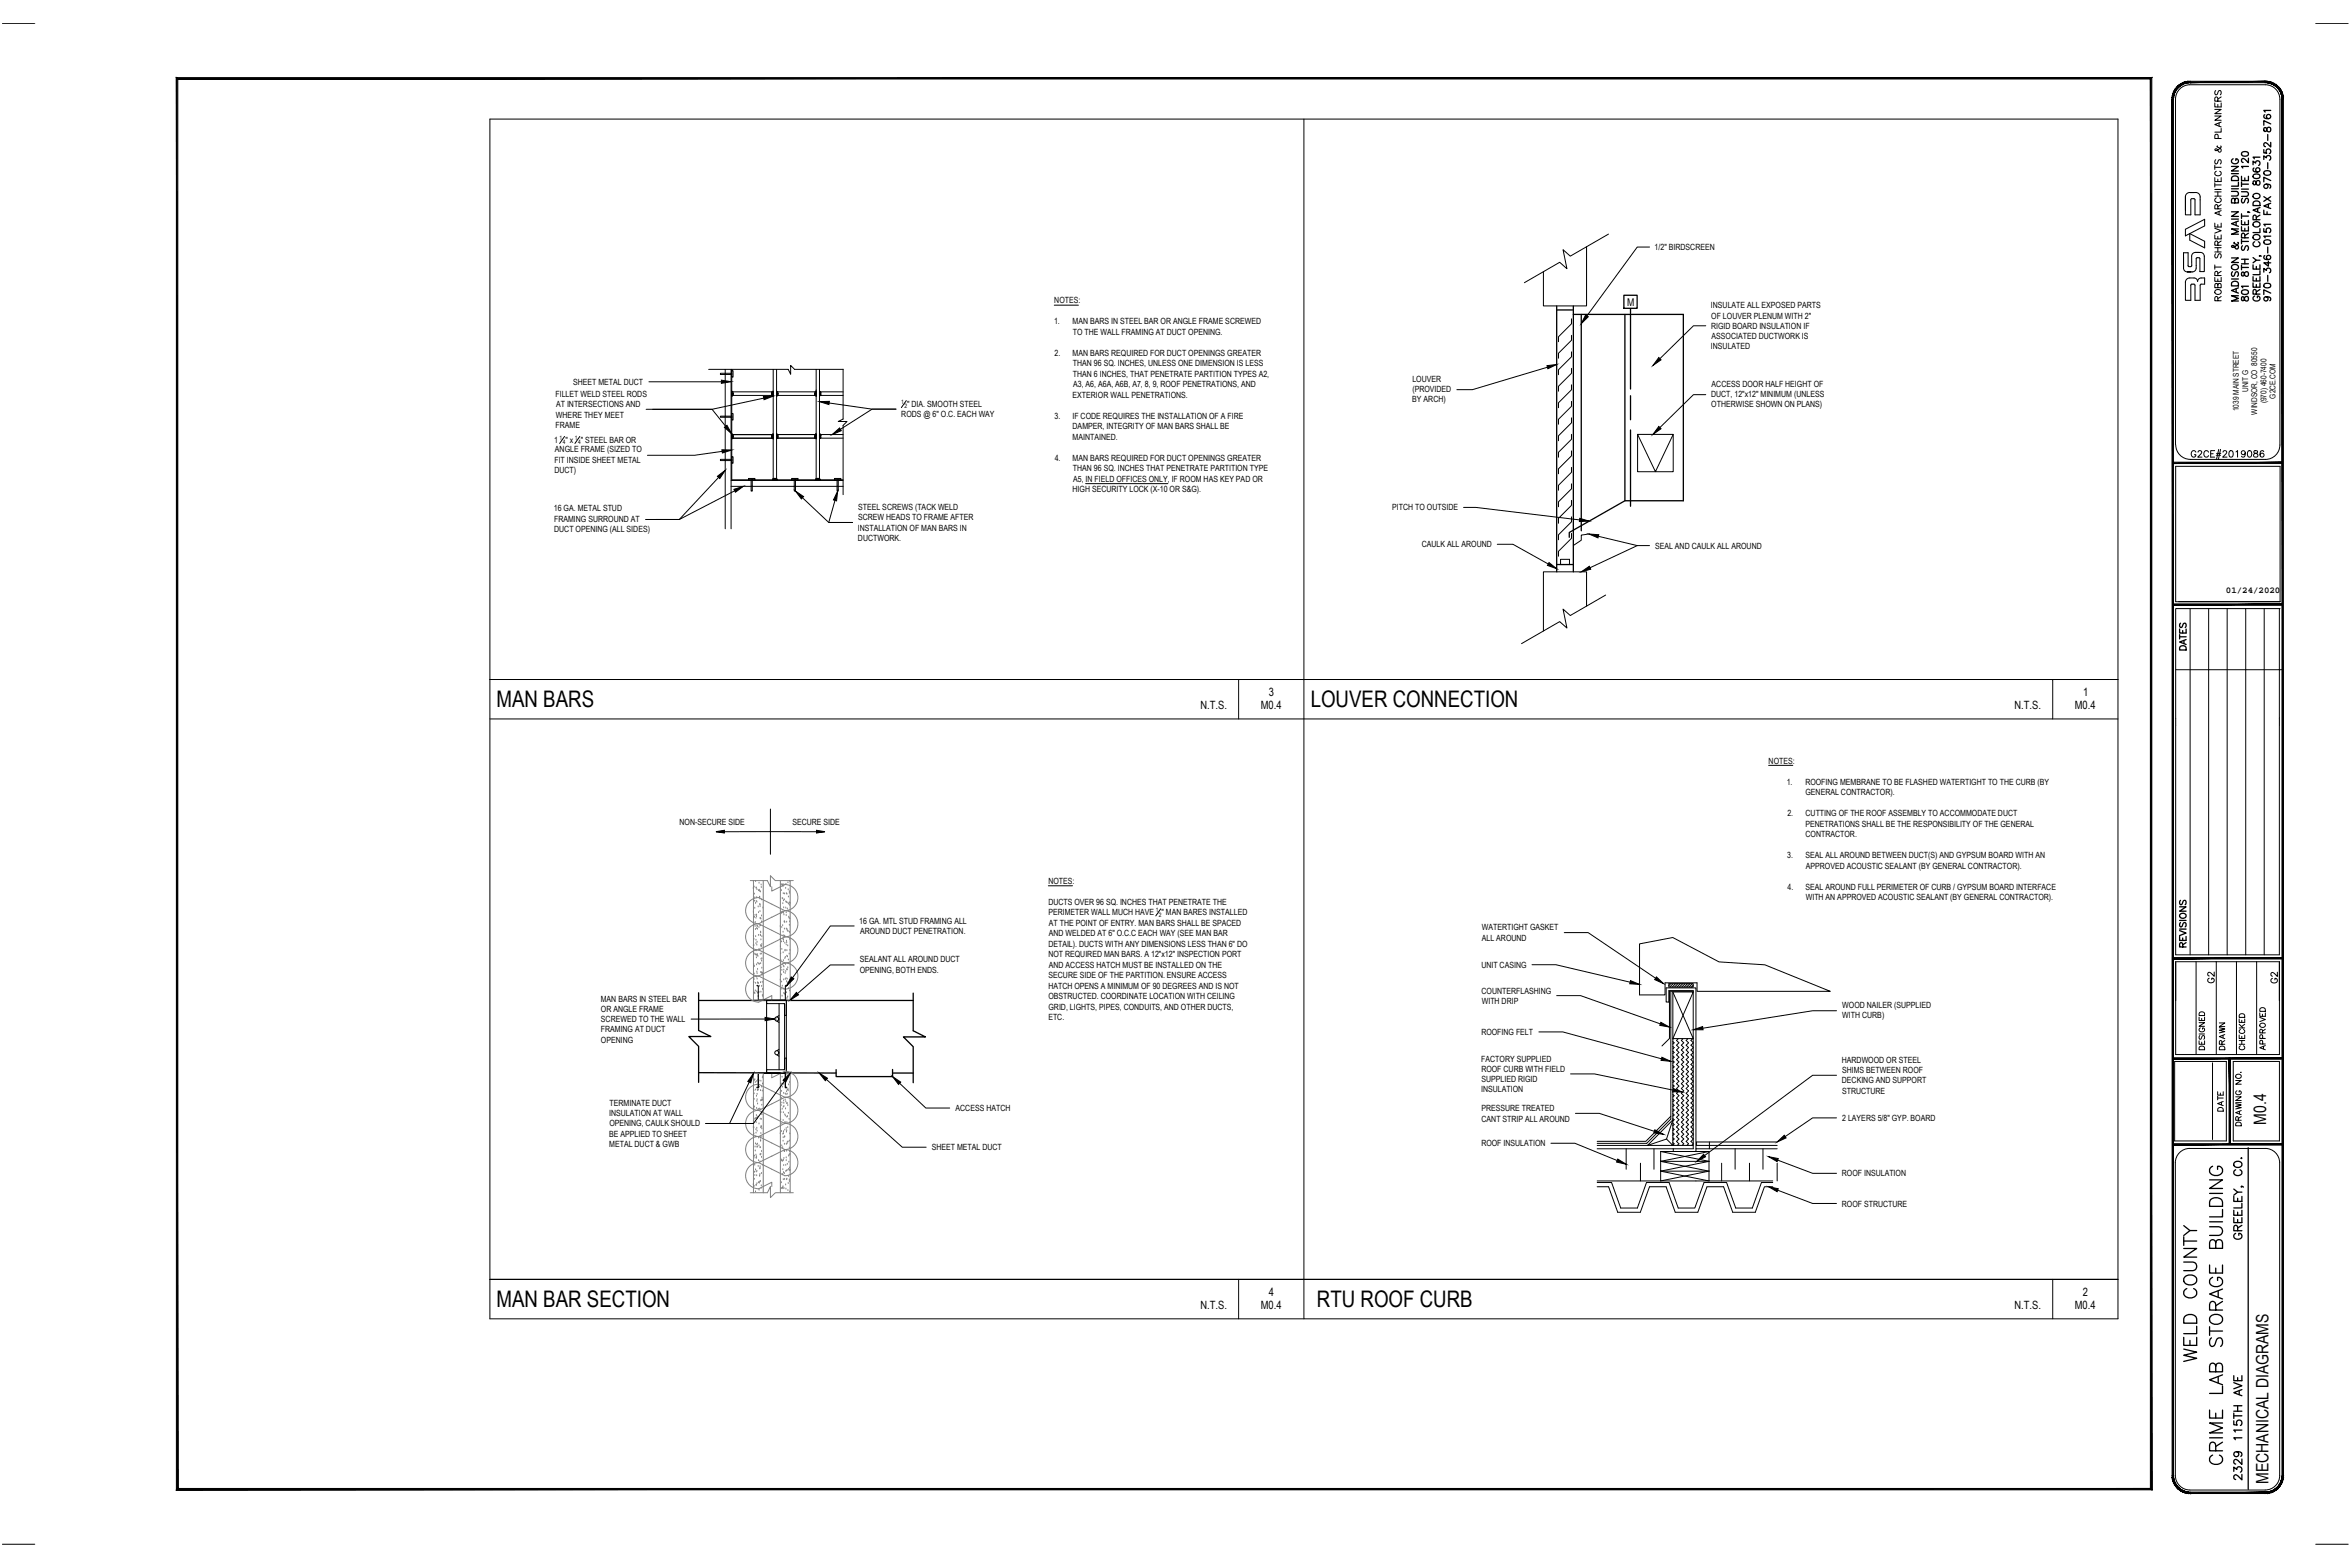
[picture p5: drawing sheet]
<svg xmlns="http://www.w3.org/2000/svg" width="914mm" height="610mm" viewBox="0 0 914 610" stroke-linecap="round" stroke-linejoin="round" font-family="sans-serif">
<defs><g id="words">
<g font-size="8.9">
<text x="193.2" y="274.9">MAN BARS</text>
<text x="510" y="274.9">LOUVER CONNECTION</text>
<text x="193.2" y="508.3">MAN BAR SECTION</text>
<text x="512.4" y="508.3">RTU ROOF CURB</text>
</g>
<g font-size="6.7">
<text x="881.8" y="437.5" transform="rotate(-90 881.8 437.5)">M0.4</text>
<text x="882.7" y="577.4" transform="rotate(-90 882.7 577.4)">MECHANICAL DIAGRAMS</text>
</g>
<g font-size="4.4">
<text x="490.6" y="276">M0.4</text>
<text x="493.7" y="270.7">3</text>
<text x="807.3" y="276">M0.4</text>
<text x="810.5" y="270.7">1</text>
<text x="467.1" y="276">N.T.S.</text>
<text x="783.9" y="276">N.T.S.</text>
<text x="467.1" y="509.4">N.T.S.</text>
<text x="490.6" y="509.3">M0.4</text>
<text x="493.7" y="504">4</text>
<text x="783.9" y="509.4">N.T.S.</text>
<text x="807.3" y="509.3">M0.4</text>
<text x="810.4" y="504">2</text>
</g>
<text font-size="4.2" x="633.2" y="118.9">M</text>
<text font-size="3.5" x="866.1" y="230.7">01/24/2020</text>
<g font-size="3.3">
<text x="643.8" y="97.3">1/2&quot; BIRDSCREEN</text>
<text x="410.2" y="118">NOTES:</text>
<text x="665.7" y="119.9">INSULATE ALL EXPOSED PARTS</text>
<text x="665.9" y="123.9">OF LOUVER PLENUM WITH 2&quot;</text>
<text x="410.1" y="126.2">1.</text>
<text x="417.4" y="126.2">MAN BARS IN STEEL BAR OR ANGLE FRAME SCREWED</text>
<text x="417.5" y="130.3">TO THE WALL FRAMING AT DUCT OPENING.</text>
<text x="665.8" y="127.9">RIGID BOARD INSULATION IF</text>
<text x="666" y="131.9">ASSOCIATED DUCTWORK IS</text>
<text x="665.7" y="135.9">INSULATED</text>
<text x="410.4" y="138.4">2.</text>
<text x="417.4" y="138.4">MAN BARS REQUIRED FOR DUCT OPENINGS GREATER</text>
<text x="417.5" y="142.5">THAN 96 SQ. INCHES, UNLESS ONE DIMENSION IS LESS</text>
<text x="223" y="149.7">SHEET METAL DUCT</text>
<text x="417.5" y="146.6">THAN 6 INCHES, THAT PENETRATE PARTITION TYPES A2,</text>
<text x="549.6" y="148.4">LOUVER</text>
<text x="216.1" y="154.5">FILLET WELD STEEL RODS</text>
<text x="417.4" y="154.8">EXTERIOR WALL PENETRATIONS.</text>
<text x="417.6" y="150.7">A3, A6, A6A, A6B, A7, 8, 9, ROOF PENETRATIONS, AND</text>
<text x="549.6" y="152.5">(PROVIDED</text>
<text x="665.8" y="154.4">DUCT, 12&quot;x12&quot; MINIMUM (UNLESS</text>
<text x="666" y="150.4">ACCESS DOOR HALF HEIGHT OF</text>
<text x="216.4" y="158.5">AT INTERSECTIONS AND</text>
<text x="353" y="158.4">&quot; DIA. SMOOTH STEEL</text>
<text x="549.5" y="156.5">BY ARCH)</text>
<text x="665.9" y="158.4">OTHERWISE SHOWN ON PLANS)</text>
<text x="216.1" y="166.4">FRAME</text>
<text x="216.3" y="162.4">WHERE THEY MEET</text>
<text x="350.7" y="162.1">RODS @ 6&quot; O.C. EACH WAY</text>
<text x="410.3" y="162.9">3.</text>
<text x="417.3" y="162.9">IF CODE REQUIRES THE INSTALLATION OF A FIRE</text>
<text x="417.4" y="167">DAMPER, INTEGRITY OF MAN BARS SHALL BE</text>
<text x="215.7" y="172.3">1</text>
<text x="220" y="172.3">&quot; x</text>
<text x="226" y="172.3">&quot; STEEL BAR OR</text>
<text x="417.4" y="171.1">MAINTAINED.</text>
<text x="215.9" y="176">ANGLE FRAME (SIZED TO</text>
<text x="410.4" y="179.3">4.</text>
<text x="417.4" y="179.3">MAN BARS REQUIRED FOR DUCT OPENINGS GREATER</text>
<text x="215.7" y="180">FIT INSIDE SHEET METAL</text>
<text x="215.7" y="184">DUCT)</text>
<text x="417.5" y="183.4">THAN 96 SQ. INCHES THAT PENETRATE PARTITION TYPE</text>
<text x="417.4" y="191.5">HIGH SECURITY LOCK (X-10 OR S&amp;G).</text>
<text x="417.6" y="187.4">A5, IN FIELD OFFICES ONLY, IF ROOM HAS KEY PAD OR</text>
<text x="215.5" y="198.9">16 GA. METAL STUD</text>
<text x="215.6" y="202.9">FRAMING SURROUND AT</text>
<text x="333.9" y="198.4">STEEL SCREWS (TACK WELD</text>
<text x="333.9" y="202.5">SCREW HEADS TO FRAME AFTER</text>
<text x="541.7" y="198.6">PITCH TO OUTSIDE</text>
<text x="215.6" y="206.9">DUCT OPENING (ALL SIDES)</text>
<text x="333.8" y="206.5">INSTALLATION OF MAN BARS IN</text>
<text x="333.8" y="210.5">DUCTWORK.</text>
<text x="553.2" y="212.9">CAULK ALL AROUND</text>
<text x="644" y="213.4">SEAL AND CAULK ALL AROUND</text>
<text x="688.2" y="297">NOTES:</text>
<text x="695.2" y="305.2">1.</text>
<text x="702.5" y="305.2">ROOFING MEMBRANE TO BE FLASHED WATERTIGHT TO THE CURB (BY</text>
<text x="702.5" y="309.3">GENERAL CONTRACTOR).</text>
<text x="695.5" y="317.5">2.</text>
<text x="702.6" y="317.5">CUTTING OF THE ROOF ASSEMBLY TO ACCOMMODATE DUCT</text>
<text x="264.4" y="321">NON-SECURE SIDE</text>
<text x="308.3" y="321">SECURE SIDE</text>
<text x="702.5" y="321.5">PENETRATIONS SHALL BE THE RESPONSIBILITY OF THE GENERAL</text>
<text x="702.6" y="325.6">CONTRACTOR.</text>
<text x="695.4" y="333.8">3.</text>
<text x="702.6" y="333.8">SEAL ALL AROUND BETWEEN DUCT(S) AND GYPSUM BOARD WITH AN</text>
<text x="702.7" y="337.9">APPROVED ACOUSTIC SEALANT (BY GENERAL CONTRACTOR).</text>
<text x="407.9" y="343.9">NOTES:</text>
<text x="695.5" y="346">4.</text>
<text x="702.6" y="346">SEAL AROUND FULL PERIMETER OF CURB / GYPSUM BOARD INTERFACE</text>
<text x="407.9" y="352.1">DUCTS OVER 96 SQ. INCHES THAT PENETRATE THE</text>
<text x="702.6" y="350.1">WITH AN APPROVED ACOUSTIC SEALANT (BY GENERAL CONTRACTOR).</text>
<text x="334.4" y="359.4">16 GA. MTL STUD FRAMING ALL</text>
<text x="407.9" y="356.1">PERIMETER WALL MUCH HAVE</text>
<text x="452" y="356.1">&quot; MAN BARES INSTALLED</text>
<text x="334.7" y="363.4">AROUND DUCT PENETRATION.</text>
<text x="408.1" y="360.2">AT THE POINT OF ENTRY. MAN BARS SHALL BE SPACED</text>
<text x="408.1" y="364.3">AND WELDED AT 6&quot; O.C.C EACH WAY (SEE MAN BAR</text>
<text x="576.6" y="362">WATERTIGHT GASKET</text>
<text x="407.9" y="368.4">DETAIL). DUCTS WITH ANY DIMENSIONS LESS THAN 6&quot; DO</text>
<text x="576.6" y="366">ALL AROUND</text>
<text x="334.5" y="374.4">SEALANT ALL AROUND DUCT</text>
<text x="407.9" y="372.5">NOT REQUIRED MAN BARS. A 12&quot;x12&quot; INSPECTION PORT</text>
<text x="408.1" y="376.6">AND ACCESS HATCH MUST BE INSTALLED ON THE</text>
<text x="576.4" y="376.5">UNIT CASING</text>
<text x="334.5" y="378.4">OPENING, BOTH ENDS.</text>
<text x="408" y="380.7">SECURE SIDE OF THE PARTITION. ENSURE ACCESS</text>
<text x="233.8" y="389.6">MAN BARS IN STEEL BAR</text>
<text x="407.9" y="384.7">HATCH OPENS A MINIMUM OF 90 DEGREES AND IS NOT</text>
<text x="408" y="388.8">OBSTRUCTED. COORDINATE LOCATION WITH CEILING</text>
<text x="576.5" y="386.6">COUNTERFLASHING</text>
<text x="233.8" y="393.6">OR ANGLE FRAME</text>
<text x="408" y="392.9">GRID, LIGHTS, PIPES, CONDUITS, AND OTHER DUCTS,</text>
<text x="576.6" y="390.5">WITH DRIP</text>
<text x="716.8" y="392.1">WOOD NAILER (SUPPLIED</text>
<text x="233.8" y="401.6">FRAMING AT DUCT</text>
<text x="233.8" y="397.6">SCREWED TO THE WALL</text>
<text x="407.9" y="397">ETC.</text>
<text x="716.8" y="396.1">WITH CURB)</text>
<text x="233.8" y="405.7">OPENING</text>
<text x="576.4" y="402.6">ROOFING FELT</text>
<text x="576.4" y="413">FACTORY SUPPLIED</text>
<text x="716.7" y="413.5">HARDWOOD OR STEEL</text>
<text x="576.4" y="417">ROOF CURB WITH FIELD</text>
<text x="716.8" y="417.5">SHIMS BETWEEN ROOF</text>
<text x="576.4" y="425">INSULATION</text>
<text x="576.5" y="421">SUPPLIED RIGID</text>
<text x="716.7" y="421.5">DECKING AND SUPPORT</text>
<text x="716.8" y="425.5">STRUCTURE</text>
<text x="237.2" y="430.2">TERMINATE DUCT</text>
<text x="237" y="434.2">INSULATION AT WALL</text>
<text x="371.8" y="432.2">ACCESS HATCH</text>
<text x="576.4" y="432.3">PRESSURE TREATED</text>
<text x="576.5" y="436.3">CANT STRIP ALL AROUND</text>
<text x="716.8" y="436">2 LAYERS 5/8&quot; GYP. BOARD</text>
<text x="237.1" y="442.2">BE APPLIED TO SHEET</text>
<text x="237.1" y="438.2">OPENING, CAULK SHOULD</text>
<text x="237.1" y="446.2">METAL DUCT &amp; GWB</text>
<text x="362.5" y="447.5">SHEET METAL DUCT</text>
<text x="576.4" y="445.9">ROOF INSULATION</text>
<text x="716.7" y="457.6">ROOF INSULATION</text>
<text x="716.7" y="469.4">ROOF STRUCTURE</text>
</g>
<g font-size="3.1">
<text x="874.7" y="152.6" transform="rotate(-90 874.7 152.6)">UNIT G</text>
<text x="885.5" y="155" transform="rotate(-90 885.5 155)">G2CE.COM</text>
<text x="871.2" y="160" transform="rotate(-90 871.2 160)">1039 MAIN STREET</text>
<text x="878.3" y="161.3" transform="rotate(-90 878.3 161.3)">WINDSOR, CO 80550</text>
<text x="881.9" y="157" transform="rotate(-90 881.9 157)">(970) 460-7400</text>
</g>
<g font-size="2.3">
<text x="350.7" y="157.2">1</text>
<text x="351.9" y="158.9">2</text>
<text x="217.7" y="171.1">1</text>
<text x="219" y="172.8">4</text>
<text x="223.7" y="171.1">1</text>
<text x="224.9" y="172.8">4</text>
<text x="449.7" y="355">1</text>
<text x="450.9" y="356.6">2</text>
</g>
</g></defs>
<!-- layer: P-ANNO -->
<path d="M190.6 279.7h633.5M824.1 264.3h-633.5h633.5M824.1 497.7h-633.5h633.5M190.6 513.1h633.5" fill="none" stroke="#000" stroke-width=".39"/>
<!-- layer: M-ANNO -->
<g fill="none" stroke="#000" stroke-width=".39">
<path d="M190.6 46.3h633.5M641.9 96.1h-4.8l-19.6 26.7M410.2 118.7h9.4M663.7 126.7h-4.8l-13 12.8M251.4 159.2h25.7l5.3 6.7M252.5 148.5h28.2M275.8 143.7h8.9v43h43.4M282.2 143.7v62M284.5 143.7v62M284.7 143.7h22l1 1.9v-3.4l1.5 1.5h18.9v19.3l-1.9 1h3.4l-1.5 1.5v26.9M284.7 153l.4 .2-.4 .2M284.7 152.2l.4 .2 .2 .7-.2 .7-.4 .3v-.4"/>
<path d="M284.7 152.4v1.4h16.2M284.8 153.6h.4zM285 152.3l-.3 .1M285.2 153.8l-.3 .2M285.3 152.9l-.6 .1M285.3 153v.4M297.2 154.9l-20.1 4.3h-23.2M300.3 153h.1M300.4 153.6h.1M300.4 153.8l.4 .3zM300.6 152.3l.2 .5-.5 .2M300.8 152.2l-.1 .1"/>
<path d="M300.8 152.8l-.4 .4 .4 .4M300.8 152.4h-16.1M300.8 152.8h.1M300.9 152.2l-.6 .6 .1 1M300.9 143.7v43M300.9 153.6h-.1M302.2 153.7v.4l.4-.3-.3 .2M302.2 153l.3 .2-.3 .2M302.2 143.7v43l.3-.1M302.2 153.8h15.4M302.2 152.2l.4 .2M302.2 153.6h.4z"/>
<path d="M302.6 152.4v1.4M302.7 152.9l-.5 .1M302.7 153v.4M317.1 153.6h.1M317.1 153.8l.4 .3M317.2 153.8l.4 .3M317.3 152.3l.2 .5M317.4 152.3h.1M317.5 152.8l-.5 .2M317.5 152.2l.1 .2h-15.4l.2-.1M317.6 152.8l-.5 .4 .5 .4M317.6 152.8h.1"/>
<path d="M317.6 152.2l-.6 .6 .1 1M317.6 143.7v43M318.9 153.5v.2M318.9 153l.5-.1-.3 .3 .3 .3M318.9 153.1v.2M318.9 143.7v43l.3-.1-.3-.4M318.9 152.4h9.2M318.9 152.3h.2M318.9 154.1h.1M318.9 152.2l.4 .2 .1 .7-.1 .7-.4 .3M318.9 152.2h.1M319.3 153.8h-.4h9.2"/>
<path d="M322.6 156.8l16.7 2.4h9.3h-9.3l-12.3 7.8M352.7 155.8l-2 2.8M602.1 142.9l-29.1 8.7h-6.1M663.7 153.5h-4.8l-13 12.8M219.7 169.8l-1.9 2.7M225.6 169.8l-1.9 2.7M281 175.6l-10.8 1.5h-18.3M284.7 169.7l.4 .1-.4 .2M284.7 168.8l.4 .3 .2 .7-.2 .7-.4 .2v-.3M284.7 169.1v1.4h16.2M284.8 170.2h.4zM284.9 170.6h.1"/>
<path d="M285 168.9l-.3 .2M285.2 170.4l-.3 .2M285.3 169.6h-.6M285.3 169.6v.4M300.3 169.6h.1M300.4 170.2h.1M300.4 170.5l.4 .2zM300.6 169l.2 .4-.5 .2M300.8 168.8l-.1 .1M300.8 169l-16.1 .1M300.9 169.5l-.5 .3 .4 .4M300.9 168.8l-.6 .6 .1 1.1"/>
<path d="M300.9 170.2h-.1M302.2 169.6l.3 .2-.3 .2M302.2 170.4h15.4M302.2 170.3v.4l.4-.3M302.2 168.8l.4 .3M302.2 170.2h.4l-.3 .2zM302.4 168.9l-.2 .2 15.4-.1M302.6 169v1.4M302.6 170.4l-.3 .2M302.7 169.5l-.5 .1M302.7 169.6v.4M317.1 170.2h.1"/>
<path d="M317.1 170.4l.4 .3M317.2 170.4l.4 .3M317.3 168.9l.2 .5M317.4 168.9h.1M317.5 169.4l-.5 .2M317.5 168.8v.1M317.6 169.4l-.5 .4 .5 .4M317.6 168.8l-.6 .6 .1 1M318.9 170.1v.2M318.9 169.6l.5-.1-.3 .3 .3 .4M318.9 169.7v.2M318.9 169.1h9.2"/>
<path d="M318.9 170.7h.1M318.9 168.9h.2M318.9 168.8l.4 .2 .1 .7-.1 .7-.4 .3M318.9 168.9h.1M319.3 170.4h-.4h9.2M279.6 185.7l-15.3 16.4h-13.1M284.5 186.9h43.6M284.5 189.2h43.6M285.9 190.9l-21.6 11.2h-9.3M300.5 186.6l.1 .1M300.7 186.4l.1 .3M300.8 186.2h1.4"/>
<path d="M300.8 186.2l-.3 .5M301.3 186.1l.1 .6 .1-.4 .3 .4M301.4 186.1h.4M302 186.2l.1 .3-.2 .1zM302.1 186.2l.2 .3M302.2 186.2l.3 .5M302.4 186.5h-.1M312.2 193.6l10.3 9.7h9.2h-9.2l2.4-8.6M317.4 186.4l.1 .3M317.5 186.2l-.2 .5M317.5 186.2h1.4M318 186.1v.6"/>
<path d="M318.1 186.7l.1-.4 .3 .4M318.1 186.1h.4M318.7 186.2v.4zM318.8 186.2l.2 .3M319.1 186.5h-.1M422.4 188.1h32M569.5 197.4h4.8l40.3 4.9M582.6 211.7h6.1l13.7 7.7M621.9 208.6l15.2 3.7h4.8M637.1 212.3l-18.4 8.6M482 264.3v15.4M798.7 264.3v15.4"/>
<path d="M688.2 297.7h9.4M299.8 314.7v17.6M407.9 344.6h9.4M451.6 353.6l-1.9 2.7M332.4 375.4h-9.3l-12.8 11.1M332.4 360.2h-9.3l-14.7 20.2M596.1 375.3h9.3l28.9 6.8M608.7 362.8h9.3l26.2 17.7M638 367.2l12.9-2.5 18 9.5 17.8 1.1 25.5 10.3h-51.9v-3.3h-12.4v4.7h-9.9zM294.5 383.4h.6v5.6h10.5v-5.6h.5M297.7 396.4h-28.8M298.3 389.2v28.1"/>
<path d="M302.3 397.2l.8 .6M303.1 395.1l-.8 .5M303.1 390.4v25.8M305.3 395v16.6M306 389.2v28.1M605.7 387.3h9.3l31 11M649.4 382.7h9.4v1.3h-9.4zM650.1 382.7l-.7 .7M650.1 385.9v49.4l-9.3 9.5h-19.3M650.9 385.9l7.9 18.1v42.9h-37.3M650.9 385.9h7.9l-7.9 18.1h7.9v-18.6h-9.4v4.4h-1.1v-5.5h11.6v63.7M650.9 385.9v59.7h7.9"/>
<path d="M651 382.7l-1.3 1.3M652 382.7l-1.3 1.3M652.9 382.7l-1.3 1.3M653.8 382.7l-1.3 1.3M654.8 382.7l-1.3 1.3M655.7 382.7l-1.3 1.3M656.6 382.7l-1.3 1.3M657.6 382.7l-1.3 1.3M658.5 382.7l-1.3 1.3M658.8 385.6h-9.2v18.4l-2.9 2.9M658.8 383.3l-.7 .7M714.6 393.2h-9.3l-42.7 6.8"/>
<path d="M302.3 410.4l.8 .5M303.1 408.2l-.8 .6M321.6 419.9l29.5 26.4h9.3M598.8 401.4h9.3l38.4 10.5M611.1 417.8h9.3l30.6 6.3M650.9 405.2l.5 .5-.5 .5M650.9 407l.5 .5-.5 .5M650.9 408.9l.5 .5-.5 .5M650.9 410.8l.5 .5-.5 .5M650.9 412.7l.5 .4-.5 .6M650.9 414.5l.5 .5-.5 .5M650.9 416.4l.5 .5-.5 .5"/>
<path d="M650.9 418.3l.5 .5-.5 .5M651.2 404l-.3 .3M653 404l-.7 .7 1 1-1 .9 1 .9-1 1 1 .9-1 1 1 .9-1 .9 1 .9-1 1 1 .9-1 1 1 .9-1 .9 1 1-1 .9 1 .9-1 1 1 .9-1 1 1 .9-1 .9 1 .9-1 1 1 .9-1 1 1 .9-1 .9 1 1-1 .9 1 .9-1 1 1 .9-1 .9 1 1-1 .9 1 .9-1 1 1 .9-1 1 1 .9-1 .9 1 1-.7 .6M654.9 404l-.7 .7 1 1-1 .9 1 .9-1 1 1 .9-1 1 1 .9-1 .9 1 .9-1 1 1 .9-1 1 1 .9-1 .9 1 1-1 .9 1 .9-1 1 1 .9-1 1 1 .9-1 .9 1 .9-1 1 1 .9-1 1 1 .9-1 .9 1 1-1 .9 1 .9-1 1 1 .9-1 .9 1 1-1 .9 1 .9-1 1 1 .9-1 1 1 .9-1 .9 1 1-.7 .6M656.8 404l-.7 .7 .9 1-.9 .9 .9 .9-.9 1 .9 .9-.9 1 .9 .9-.9 .9 .9 .9-.9 1 .9 .9-.9 1 .9 .9-.9 .9 .9 1-.9 .9 .9 .9-.9 1 .9 .9-.9 1 .9 .9-.9 .9 .9 .9-.9 1 .9 .9-.9 1 .9 .9-.9 .9 .9 1-.9 .9 .9 .9-.9 1 .9 .9-.9 .9 .9 1-.9 .9 .9 .9-.9 1 .9 .9-.9 1 .9 .9-.9 .9 .9 1-.6 .6M658.7 404l-.7 .7 .8 .9M658.8 405.7l-.8 .9 .8 .9M658.8 407.6l-.8 .9 .8 .9M658.8 409.5l-.8 .9 .8 .8-.8 1 .8 .9M658.8 413.2l-.8 .9 .8 .9M658.8 415.1l-.8 .9 .8 .8M658.8 416.9l-.8 .9 .8 .9-.8 1 .8 .9"/>
<path d="M714.6 418.3h-9.3l-42 31.3M294.5 423.1h.6v-5.5h10.5v5.5h.5M305.2 420.6l-12 16.5h-18.6h9.3l7.6-16.1M350 421.4l10.2 9.7h9.3M613 433.1h9.3l21.4 7M650.1 434.2l-9.7 9.8h-18.9M650.9 435.7l-2.4 7.4-7.4 2.5zM650.9 420.1l.5 .5-.5 .5M650.9 422l.5 .5-.5 .5M650.9 423.9l.5 .5-.5 .5M650.9 425.8l.5 .4-.5 .6M650.9 427.6l.5 .5-.5 .5"/>
<path d="M650.9 429.5l.5 .5-.5 .5M650.9 431.4l.5 .5-.5 .5M650.9 433.2l.5 .5-.5 .5M650.9 435.1l.5 .5-.5 .5M650.9 437l.5 .5-.5 .5M650.9 438.8l.5 .5-.5 .5M658.8 420.7l-.8 .9 .8 .9M658.8 422.6l-.8 .9 .8 .8M658.8 424.4l-.8 .9 .8 .9M658.8 426.3l-.8 .9 .8 .9M658.8 428.2l-.8 .9 .8 .9M658.8 430l-.8 .9 .8 .9"/>
<path d="M658.8 431.9l-.8 .9 .8 .9M658.8 433.8l-.8 .9 .8 .9-.8 .9 .8 .9M658.8 437.5l-.8 .9 .8 .9M658.8 439.4l-.8 .9 .8 .9M714.6 434.9h-9.3l-10.7 7.2M603.5 444.7h9.3l16.5 6.8M621.5 459.4h68.3M621.5 445.6h19.6M632.7 446.9v8M638.3 452.5v6.9M643.6 446.9v8M646.2 455.6h.1"/>
<path d="M646.2 451.8h.1M646.2 448v11.4l18.8-3.8M646.2 451.8l18.8 3.8M646.2 448l18.8 3.8M646.2 455.6h18.8M646.2 451.8h18.8M646.2 448h18.8M648.5 443.1l2.4 2.5h-9.8M650.9 440.7l.5 .5-.5 .5M650.9 442.6l.5 .5-.5 .5M650.9 444.5l.5 .5-.5 .5M651.1 446.9v1.1"/>
<path d="M658.8 441.3l-.8 .9 .8 .9-.8 .9 .8 .9M658.8 445l-.5 .6M659.9 446.9h.2M660.1 444.3v1.3M665 448v11.4l-18.8-3.8M665 451.8l-18.8 3.8M665 448l-18.8 3.8M669.9 452.5v6.9M675.1 446.9v8M680.7 452.5v6.9M686 446.9v8M691.5 452.5v6.9"/>
<path d="M691.7 451.3l13.6 5.2h9.3M621.5 461.7h4.4l3.6 9.9h8.8l3.5-9.9h6.5l3.5 9.9h8.8l3.6-9.9h6.5l3.5 9.9h8.8l3.6-9.9h3.2M621.5 460h5.6l3.5 10h6.5l3.6-10h8.7l3.6 10h6.5l3.5-10h8.8l3.6 10h6.4l3.6-10h4.4M691.7 463l13.6 5.2h9.3M482 497.7v15.4M798.7 497.7v15.4"/>
<circle cx="302.3" cy="396.4" r=".79"/>
<circle cx="302.3" cy="409.5" r=".79"/>
</g>
<!-- layer: 0 -->
<g fill="none" stroke="#000" stroke-width=".39">
<path d="M190.6 46.3v466.8M507.4 46.3v466.8M824.1 46.3v466.8M617.3 96v23h-16.7v-13.3M625.9 91.1l-14.9 8.5-2.8-2.5 1.5 7.4-2.8-2.5-13.8 8M618.3 207.7l-3 .5v2l-3.1 2M617.3 235.8v-13.3h-16.7v23M624.8 231.5l-13.8 8-2.8-2.5 1.5 7.3-2.8-2.5-14.9 8.6M278.7 323.6h42.2M660.1 444.3h31.4M660.1 445.6h31.4M660.1 446.9h31.4"/>
<path d="M665.1 444.3v2.6"/>
</g>
<!-- layer: M-HVAC-DUCT -->
<g fill="none" stroke="#000" stroke-width=".51">
<path d="M605.7 119v103.5M612.2 119v103.5M631.9 114.9h5.1v5h-5.1zM605.7 120.6h6.5M612.2 122.3h42.8v72.5h-22.7l-21.7 12.4v1.8M615.3 122.3v84.2M632.3 122.3v72.5M634.4 120v31.4M634.4 153.9v9.4M634.4 167.3v29.6M605.7 219.6h6.5M271.8 386.2v14.7l4.8 2.3h-8.6l3.8 3.8v14.1"/>
<path d="M271.8 389.2h83.5M355.3 386.3v14.7l4.8 2.4h-8.6l3.8 3.8v14M271.8 417.3l53.5 .1M347.3 416v2.8h-22v-2.7M347.3 417.4h8"/>
</g>
<g fill="none" stroke="#000" stroke-width=".39">
<path d="M611.5 124v2l-5.1 5v1.9M611.5 130.4v2l-5.1 5v2M611.5 136.9v1.9l-5.1 5v2M611.5 143.3v1.9l-5.1 5.1v1.9M611.5 149.7v1.9l-5.1 5.1v1.9M611.5 156.1v2l-5.1 5v1.9M611.5 162.6v1.9l-5.1 5v2M611.5 169v1.9l-5.1 5.1v1.9M611.5 175.4v1.9l-5.1 5.1v1.9M637.2 169h13.9v14.5h-13.9zM637.2 169l6.9 14.5 7-14.5M611.5 181.8v1.9l-5.1 5.1v1.9"/>
<path d="M611.5 188.2v2l-5.1 5v1.9M611.5 194.7v1.9l-5.1 5v2M607.2 217.6h3.5v2h-3.5zM611.5 201.1v1.9l-5.1 5.1v1.9M611.5 207.5v1.9l-5.1 5.1v1.9"/>
</g>
<!-- layer: M-ANNO -->
<g fill="#000" stroke="#000" stroke-width=".39">
<path d="M617 122.5l1 .7-2.7 2.7zM645.4 139.1l.9 .9-3.1 2.2zM280.7 147.9l3.8 .6-3.8 .6zM297 154.3l3.9-.2-3.6 1.4zM318.9 156.2l3.8-.1-.2 1.3zM601.9 142.3l3.8-.5-3.4 1.7zM280.9 175l3.8 .1-3.6 1.1zM281.9 166.2l1-.7 1.8 3.3zM323.8 169.1l2.9-2.6 .7 1zM645.4 165.9l.9 .9-3.1 2.2zM279.2 185.3l3-2.3-2.1 3.2zM285.6 190.4l3.6-1.2-3 2.3z"/>
<path d="M309.5 191l3.2 2.2-.9 .9zM325.9 191l-.4 3.9-1.2-.4zM602.7 218.9l3 2.3-3.6-1.2zM614.7 201.6l3.7 1.1-3.9 .2zM618.3 207.7l3.8 .3-.3 1.2zM615.3 222.5l3.1-2.2 .5 1.1zM297.7 395.8l3.8 .6-3.8 .7zM307.9 380l1 .8-2.8 2.6zM309.9 386.1l.8 .9-3.2 2zM634.4 381.5l3.6 1.5-3.9-.3zM644.5 380l2.8 2.7-3.5-1.6zM646.3 397.7l3.3 1.9-3.8-.7z"/>
<path d="M646.7 411.3l3.4 1.6-3.8-.4zM658.8 400.6l3.7-1.2 .2 1.2zM293.2 417.6l-1.1 3.6-1.1-.5zM304.7 420.2l2.8-2.6-1.8 3.4zM318.7 417.4l3.3 2.1-.9 .9zM347.3 418.8l3.2 2.2-.9 .9zM643.9 439.5l3.4 1.8-3.8-.6zM651.1 423.5l3.6 1.4-3.8-.2zM629.5 450.9l3.2 2-3.7-.8zM662.9 449l.7 1-3.4 1.8zM688.2 450l3.7 .7-.4 1.2zM691.5 444.3l2.8-2.7 .7 1.1z"/>
<path d="M688.2 461.7l3.7 .7-.4 1.2z"/>
</g>
<!-- layer: M-DETL-FINE -->
<path d="M280.3 145.2h4.4v.5h-4.4zM284.7 144.2h.5v2.5h-.5zM280.3 161.9h4.4v.4h-4.4zM280.3 178.7h4.4v.5h-4.4zM284.7 160.9h.5v2.5h-.5zM284.7 177.7h.5v2.5h-.5zM291.2 186.1h2.6v.6h-2.6zM292.3 186.7h.4v4.3h-.4zM308 186.1h2.6v.6h-2.6zM309 186.7h.5v4.3h-.5zM324.7 186.1h2.5v.6h-2.5zM325.7 186.7h.5v4.3h-.5z" fill="none" stroke="#000" stroke-width=".39"/>
<!-- layer: A-ANNO -->
<g fill="none" stroke="#808080" stroke-width=".39">
<path d="M291.9 342.6h6.7l1.2 2.4v-4.3l1.9 1.9h7M293.1 345.7h.1M293.2 354.9h.1M293.2 342.6v46.4h3.8v-46.4M293.2 356.8h.1M293.4 345.1h.1M293.5 347.8h.1M293.6 356.8h.1M293.6 350.6h.1M293.7 353.3h.1M293.7 349.3h.1M293.8 356.1h.1"/>
<path d="M293.9 358.9h.1M294 342.9h.1M294 351.5h.1M294.1 357.2h.1M294.2 345.4h.1M294.3 350.7h.1M294.3 345.5h.1M294.4 356.6h.1M294.4 356h.1M294.4 349.2h.1M294.5 350.9h.1M294.5 346.1h.1"/>
<path d="M295 352.8h.1M295.1 346.5h.1M295.2 355h.1M295.4 343.6h.1M295.4 346.3h.1M295.5 349.1h.1M295.6 349h.1M295.6 346.7h.1M295.6 351.9h.1M295.7 349.7h.1M295.7 354.6h.1M295.8 352.7h.1"/>
<path d="M295.8 352.1h.1M295.8 357.4h.1M295.8 357.3h.1M295.9 347h.1M296.1 357.5h.1M296.2 344.3h.1M296.2 345.3h.1M296.3 350.1h.1M296.3 356.3h.1M296.3 358.6h.1M296.8 353.3h.1M303.6 342.6v46.4h3.9v-46.4"/>
<path d="M303.9 344.2h.1M304 355.3h.1M304 346.5h.1M304.1 355h.1M304.2 344.2h.1M304.3 349.5h.1M304.4 354.8h.1M304.5 344.5h.1M304.6 349.7h.1M304.6 351.6h.1M304.7 344.9h.1M304.7 344.1h.1"/>
<path d="M304.7 355h.1M304.8 347.7h.1M304.8 355.2h.1M304.9 350.4h.1M304.9 353.2h.1M305 355.9h.1M305 344.3h.1M305.1 358.7h.1M305.2 350h.1M305.2 358.6h.1M305.2 347.8h.1M305.3 358.9h.1"/>
<path d="M305.7 345.6h.1M305.7 353.2h.1M305.8 350.9h.1M305.8 344h.1M305.9 355.1h.1M305.9 356.2h.1M306 347.7h.1M306 351.1h.1M306.1 358.7h.1M306.2 347.9h.1M306.3 353.6h.1M306.5 351.3h.1"/>
<path d="M306.6 343.4h.1M306.7 346.2h.1M306.8 348.9h.1M306.9 351.7h.1M306.9 356.8h.1M307 354.4h.1M307.1 357.2h.1M307.1 360h.1M307.1 347.5h.1M307.1 346.9h.1M307.2 358.6h.1M307.3 352.2h.1"/>
<path d="M307.3 351.2h.1M307.3 342.9h.1M307.3 357.5h.1M307.4 351.4h.1M293.2 368h.1M293.2 364.1h.1M293.2 376.5h.1M293.2 370.5h.1M293.3 375.2h.1M293.3 375.7h.1M293.3 367.8h.1M293.3 365.4h.1"/>
<path d="M293.4 378.9h.1M293.5 376h.1M293.7 371.2h.1M293.8 360.4h.1M293.9 371.4h.1M294 361.6h.1M294 364.4h.1M294.1 367.1h.1M294.2 365.8h.1M294.2 369.9h.1M294.3 372.6h.1M294.3 371.6h.1"/>
<path d="M294.4 375.4h.1M294.4 361.2h.1M294.5 367.7h.1M294.5 378.1h.1M294.5 360.3h.1M294.6 378.8h.1M294.6 366.6h.1M294.6 371.8h.1M294.7 371.4h.1M294.7 360.4h.1M294.7 361.5h.1M294.8 377.1h.1"/>
<path d="M294.9 374.7h.1M294.9 372h.1M295.1 363.9h.1M295.2 375h.1M295.3 360.8h.1M295.3 369.4h.1M295.5 375.1h.1M295.7 360.1h.1M295.8 371.2h.1M295.9 363.8h.1M295.9 364h.1M295.9 360.1h.1"/>
<path d="M295.9 362.6h.1M296 374.9h.1M296 362.9h.1M296 378.3h.1M296 367.8h.1M296.1 365.6h.1M296.1 373.2h.1M296.2 368.4h.1M296.2 378.4h.1M296.2 371.1h.1M296.3 368.1h.1M296.3 373.9h.1"/>
<path d="M296.4 376.6h.1M296.4 367.4h.1M296.5 364.4h.1M296.5 372.9h.1M296.5 378.7h.1M296.5 379.4h.1M296.5 378.5h.1M296.6 378.7h.1M303.6 365.5h.1M303.6 360.4h.1M303.6 373.9h.1M303.7 368.3h.1"/>
<path d="M303.8 371h.1M303.8 374.7h.1M303.9 373.8h.1M303.9 376.5h.1M304 379.3h.1M304.1 366.4h.1M304.2 360.8h.1M304.2 377.5h.1M304.2 369.3h.1M304.4 375.1h.1M304.5 360.1h.1M304.6 365.4h.1"/>
<path d="M304.7 362.6h.1M304.7 370.7h.1M304.8 364h.1M304.8 375.9h.1M304.8 373.7h.1M304.9 365.6h.1M304.9 366.3h.1M304.9 378.3h.1M305 377.4h.1M305 376.1h.1M305.2 361.4h.1M305.3 364.2h.1"/>
<path d="M305.3 364.4h.1M305.4 366.9h.1M305.4 372.9h.1M305.4 369.9h.1M305.5 369.7h.1M305.5 378.7h.1M305.6 372.4h.1M305.7 375.2h.1M305.7 377.9h.1M305.9 367.6h.1M306 361.4h.1M306 366.2h.1"/>
<path d="M306.1 366.7h.1M306.1 377.2h.1M306.1 372h.1M306.2 369.8h.1M306.2 361.6h.1M306.3 377.3h.1M306.4 362.2h.1M306.4 372.2h.1M306.5 368h.1M306.5 376.5h.1M306.7 362.4h.1M306.8 373.5h.1"/>
<path d="M307.1 371.2h.1M307.2 362.7h.1M307.3 365.5h.1M307.4 369.7h.1M293.3 382.3h.1M293.4 386.3h.1M293.4 381.1h.1M293.5 386.3h.1M293.7 386.5h.1M293.9 385.5h.1M294 382.5h.1M294.3 380.1h.1"/>
<path d="M294.5 385.9h.1M294.6 380.9h.1M294.7 383.6h.1M294.8 386.4h.1M294.8 382.5h.1M294.8 382.3h.1M295 387.7h.1M295.1 382.6h.1M295.2 389.2h3.1M295.3 386.1h.1M295.5 383.7h.1M295.9 382.3h.1"/>
<path d="M296.1 386h.1M296.3 383.7h.1M296.6 382.1h.1M296.6 387.3h.1M296.7 384.9h.1M296.8 387.6h.1M303.6 381.3h.1M303.7 380.1h.1M303.8 385h.1M304.1 382h.1M304.2 384.8h.1M304.3 387.5h.1"/>
<path d="M304.4 383.7h.1M304.9 384.8h.1M304.9 381.2h.1M305 386.5h.1M305.3 386.7h.1M305.6 381h.1M305.6 387.2h.1M305.9 380.7h.1M305.9 383.4h.1M306 386.2h.1M306.1 381.9h.1M306.1 389h.1"/>
<path d="M306.2 388.3h.1M306.3 380.9h.1M306.4 382.5h.1M306.5 387.9h.1M306.6 382.8h.1M306.7 382.3h.1M306.9 384.5h.1M307.2 385.5h.1M307.5 389.2h.1M307.9 388.8h.1M308.5 388.8h.1M295 418.9h.1"/>
<path d="M296.6 419.3h.1M296.8 418.9h.1M304.3 419.1h.1M305.3 419.9h.1M305.6 419.3h.1M306.1 417.6h.1M306.2 418.2h.1M306.5 418.7h.1M307.5 417.4h.1M307.9 417.7h.1M308.5 417.8h.1M293.2 438.6h.1"/>
<path d="M293.2 430.1h.1M293.2 436.1h.1M293.3 431.3h.1M293.3 430.9h.1M293.3 438.8h.1M293.3 424.3h.1M293.4 420.3h.1M293.4 425.5h.1M293.4 427.7h.1M293.5 420.3h.1M293.5 430.6h.1M293.7 435.4h.1"/>
<path d="M293.7 420h.1M293.9 421.1h.1M293.9 435.1h.1M294 424h.1M294.1 439.5h.1M294.2 436.7h.1M294.3 434h.1M294.3 435h.1M294.3 426.5h.1M294.4 431.2h.1M294.5 438.9h.1M294.5 420.7h.1"/>
<path d="M294.5 428.5h.1M294.6 425.7h.1M294.6 427.8h.1M294.6 434.8h.1M294.7 435.2h.1M294.7 423h.1M294.8 420.2h.1M294.8 424.2h.1M294.8 429.5h.1M294.9 431.8h.1M294.9 434.5h.1M295.1 424h.1"/>
<path d="M295.2 431.6h.1M295.3 420.5h.1M295.3 437.2h.1M295.5 431.5h.1M295.5 422.9h.1M295.8 435.4h.1M295.9 424.3h.1M296 431.7h.1M296 428.3h.1M296 438.7h.1M296.1 420.6h.1M296.1 433.4h.1"/>
<path d="M296.2 438.2h.1M296.2 428.2h.1M296.2 435.5h.1M296.3 438.5h.1M296.3 432.7h.1M296.3 422.9h.1M296.4 430h.1M296.4 439.2h.1M296.5 433.7h.1M296.5 427.9h.1M296.5 427.2h.1M296.5 428.1h.1"/>
<path d="M296.6 424.4h.1M296.6 427.9h.1M296.7 421.7h.1M303.6 425.3h.1M303.6 432.7h.1M303.7 438.3h.1M303.7 426.5h.1M303.8 435.6h.1M303.8 421.6h.1M303.8 431.9h.1M303.9 432.8h.1M303.9 430.1h.1"/>
<path d="M304 427.3h.1M304.1 424.6h.1M304.2 421.8h.1M304.2 429.1h.1M304.2 437.3h.1M304.4 431.5h.1M304.4 422.9h.1M304.7 435.9h.1M304.8 430.7h.1M304.8 432.9h.1M304.9 421.8h.1M304.9 428.3h.1"/>
<path d="M304.9 425.4h.1M305 429.2h.1M305 420.1h.1M305 430.4h.1M305.4 439.6h.1M305.4 433.7h.1M305.4 436.6h.1M305.5 436.9h.1M305.5 427.9h.1M305.6 425.6h.1M305.6 434.1h.1M305.7 431.4h.1"/>
<path d="M305.7 428.6h.1M305.9 425.9h.1M305.9 439h.1M305.9 423.1h.1M306 420.4h.1M306.1 424.7h.1M306.1 439.9h.1M306.1 429.3h.1M306.1 434.6h.1M306.2 436.7h.1M306.3 425.7h.1M306.3 429.3h.1"/>
<path d="M306.4 424.1h.1M306.4 434.4h.1M306.5 438.6h.1M306.5 430.1h.1M306.6 423.8h.1M306.7 424.3h.1M306.8 433.1h.1M306.9 422h.1M307.1 435.4h.1M307.2 421.1h.1M307.4 436.9h.1M293.2 451.7h.1"/>
<path d="M293.2 442.4h.1M293.2 449.8h.1M293.3 441.2h.1M293.5 458.8h.1M293.6 449.7h.1M293.6 456h.1M293.7 453.3h.1M293.7 457.3h.1M293.8 450.5h.1M293.8 446.2h.1M293.9 447.8h.1M294 445h.1"/>
<path d="M294 455.1h.1M294 442.2h.1M294.1 449.4h.1M294.2 440.8h.1M294.3 455.9h.1M294.4 450h.1M294.4 450.6h.1M294.4 457.4h.1M294.4 445.4h.1M294.5 455.7h.1M294.5 446.3h.1M294.6 440h.1"/>
<path d="M294.7 446.2h.1M294.7 445.1h.1M295 453.8h.1M295.1 442.7h.1M295.2 451.5h.1M295.3 445.8h.1M295.5 457.5h.1M295.6 457.6h.1M295.6 459.8h.1M295.6 454.7h.1M295.7 456.9h.1M295.7 452h.1"/>
<path d="M295.7 446.5h.1M295.8 453.9h.1M295.8 454.5h.1M295.8 449.2h.1M295.8 449.3h.1M295.9 442.8h.1M295.9 442.6h.1M295.9 446.5h.1M295.9 459.6h.1M295.9 444h.1M296 443.7h.1M296.1 441h.1"/>
<path d="M296.1 449h.1M296.3 456.5h.1M296.3 450.3h.1M296.3 448h.1M296.5 442.2h.1M296.8 453.3h.1M303.6 441.1h.1M303.6 446.2h.1M304 451.3h.1M304.1 451.6h.1M304.1 440.2h.1M304.2 445.8h.1"/>
<path d="M304.3 457h.1M304.4 451.8h.1M304.5 446.5h.1M304.6 456.9h.1M304.6 455h.1M304.6 441.2h.1M304.7 451.6h.1M304.7 443.9h.1M304.8 442.6h.1M304.8 458.9h.1M304.8 451.4h.1M304.9 456.2h.1"/>
<path d="M304.9 441h.1M304.9 440.3h.1M304.9 453.4h.1M305 450.7h.1M305.1 447.9h.1M305.2 456.5h.1M305.2 445.1h.1M305.2 448h.1M305.2 458.8h.1M305.3 442.4h.1M305.3 447.7h.1M305.3 442.2h.1"/>
<path d="M305.7 453.3h.1M305.8 455.7h.1M305.9 451.5h.1M305.9 450.4h.1M306 445.2h.1M306 458.9h.1M306 440.4h.1M306 455.5h.1M306.1 447.8h.1M306.2 458.7h.1M306.2 444.9h.1M306.3 453h.1"/>
<path d="M306.4 444.4h.1M306.5 455.3h.1M306.7 444.2h.1M306.8 457.7h.1M306.9 454.9h.1M306.9 449.8h.1M307 452.1h.1M307.1 449.4h.1M307.1 446.6h.1M307.1 459.1h.1M307.1 459.7h.1M307.2 443.9h.1"/>
<path d="M307.2 448h.1M307.3 454.4h.1M307.3 455.4h.1M307.3 441.1h.1M307.3 449.1h.1M307.4 455.1h.1M291.9 464h6.7l1.2-2.4v4.3l1.9-1.9h7M293.1 460.9h.1M293.2 464v-46.4h3.8v46.4M293.4 461.5h.1M294 463.7h.1M294.2 461.2h.1"/>
<path d="M294.3 461.1h.1M294.5 460.5h.1M295.1 460.1h.1M295.4 463h.1M295.4 460.2h.1M296.2 462.3h.1M296.2 461.3h.1M303.6 464v-46.4h3.9v46.4M303.9 462.3h.1M304 460.1h.1M304.2 462.4h.1M304.5 462.1h.1"/>
<path d="M304.7 461.7h.1M304.7 462.4h.1M305 462.3h.1M305.7 461h.1M305.8 462.6h.1M306.6 463.2h.1M306.7 460.4h.1M307.3 463.7h.1"/>
</g>
<!-- layer: M-HVAC-GRD -->
<path d="M305.3 390.6l-7-.2v-1.2h7.7v5.8h-.7M305.3 395v-4.4v4.4M305.3 411.6h.7v5.7h-7.7v-1.1l7-.2M305.3 411.6v4.4v-4.4" fill="none" stroke="#000" stroke-width=".39"/>
<!-- layer: M-ANNO -->
<g fill="none" stroke="#808080" stroke-width=".39">
<path d="M295.2 359.4a5.1 5.1 0 0 0-5.1 5.1 5.1 5.1 0 0 0 5.1 5M295.2 359.4l10.2 5.1M305.4 344.1a5.1 5.1 0 0 1 5.1 5.1 5.1 5.1 0 0 1-5.1 5.1M305.4 354.3a5.1 5.1 0 0 1 5.1 5.1 5.1 5.1 0 0 1-5.1 5.1M305.4 344.1l-5.1 2.6v-1.7M305.4 354.3l-10.2-5.1a5.1 5.1 0 0 0-5.1 5.1 5.1 5.1 0 0 0 5.1 5.1M305.4 354.3l-10.2 5.1M295.2 369.5a5.1 5.1 0 0 0-5.1 5.1 5.1 5.1 0 0 0 5.1 5.1M295.2 379.7a5.1 5.1 0 0 0-5.1 5.1 5.1 5.1 0 0 0 5.1 5.1l5.1-2.6v1.7M295.2 369.5l10.2 5.1M305.4 364.4a5.1 5.1 0 0 1 5.1 5.1 5.1 5.1 0 0 1-5.1 5.1M305.4 374.6a5.1 5.1 0 0 1 5.1 5.1 5.1 5.1 0 0 1-5.1 5.1l-10.2-5.1"/>
<path d="M305.4 364.5l-10.2 5M305.4 374.6l-10.2 5.1M300.3 417.6v1.7l5.1-2.6a5.1 5.1 0 0 1 5.1 5.1 5.1 5.1 0 0 1-5.1 5.1M295.2 431.9a5.1 5.1 0 0 0-5.1 5.1 5.1 5.1 0 0 0 5.1 5.1M295.2 432l10.2 5M305.4 437a5.1 5.1 0 0 1 5.1 5.1 5.1 5.1 0 0 1-5.1 5.1M305.4 426.9a5.1 5.1 0 0 1 5.1 5.1 5.1 5.1 0 0 1-5.1 5M305.4 426.9l-10.2-5.1a5.1 5.1 0 0 0-5.1 5.1 5.1 5.1 0 0 0 5.1 5.1M305.4 437l-10.2 5.1M305.4 426.9l-10.2 5.1M295.2 452.3a5.1 5.1 0 0 0-5.1 5.1 5.1 5.1 0 0 0 5.1 5.1l5.1-2.6v1.7M295.2 442.1a5.1 5.1 0 0 0-5.1 5.1 5.1 5.1 0 0 0 5.1 5.1"/>
<path d="M295.2 442.1l10.2 5.1M305.4 447.2a5.1 5.1 0 0 1 5.1 5.1 5.1 5.1 0 0 1-5.1 5.1l-10.2-5.1M305.4 447.2l-10.2 5.1"/>
</g>
<!-- layer: 0 -->
<g fill="#000" stroke="#000" stroke-width=".39">
<path d="M278.7 323.5l3.1-.5v.5zM278.7 323.5l3.1 .6v-.6z"/>
<path d="M317.7 323v.5h3.2zM317.7 323.5h3.2l-3.2 .6z"/>
</g>
<!-- layer: CRIME LAB TITLEBLOCK|BORDER -->
<g fill="#000" stroke="#000" stroke-width=".39">
<path d="M851.4 31.7l.8-.1v.6zM851.4 31.7l.1 .5h.7zM850.7 31.8l.7-.1 .1 .5zM850.7 31.8l.1 .5 .7-.1zM850 32l.7-.2 .1 .5zM850 32l.2 .5 .6-.2zM849.3 32.2l.7-.2 .2 .5zM849.3 32.2l.2 .5 .7-.2zM848.7 32.6l.6-.4 .2 .5zM848.7 32.6l.2 .4 .6-.3zM848.1 32.9l.6-.3 .2 .4zM848.1 32.9l.3 .5 .5-.4zM847.5 33.4l.6-.5 .3 .5zM847.5 33.4l.3 .4 .6-.4zM847.5 33.4l.3 .4-.8 .1zM847 33.9l.4 .4 .4-.5zM847 33.9l.4 .4-.9 .2zM846.5 34.5l.4 .3 .5-.5zM846.5 34.5l.4 .3-.8 .3zM846.1 35.1l.5 .3 .3-.6zM846.1 35.1l.5 .3-.8 .4zM845.8 35.8l.5 .2 .3-.6zM845.8 35.8l.5 .2-.8 .5zM845.5 36.5l.5 .1 .3-.6zM845.5 36.5l.5 .1-.7 .6zM845.3 37.2l.6 .1 .1-.7zM845.3 37.2l.6 .1-.7 .6zM845.2 37.9h.5l.2-.6zM845.2 37.9h.5l-.5 .7zM845.7 37.9l-.5 .7h.5z"/>
<path d="M852.2 31.6v.6l29.3-.6zM852.2 32.2l29.3-.6v.6z"/>
<path d="M888.4 37.9l.1 .7h-.6zM887.9 37.9v.7l.5-.7zM888.3 37.2l.1 .7h-.5zM887.8 37.3l.1 .6 .4-.7zM888.1 36.5l.2 .7-.5 .1zM887.6 36.6l.2 .7 .3-.8zM887.9 35.8l.2 .7-.5 .1zM887.4 36l.2 .6 .3-.8zM887.5 35.1l.4 .7-.5 .2zM887.1 35.4l.3 .6 .1-.9zM887.1 34.5l.4 .6-.4 .3zM886.7 34.8l.4 .6v-.9zM886.7 33.9l.4 .6-.4 .3zM886.3 34.3l.4 .5v-.9zM886.2 33.4l.5 .5-.4 .4zM886.2 33.4l-.4 .4 .5 .5zM885.6 32.9l.6 .5-.4 .4zM885.6 32.9l-.3 .5 .5 .4zM885 32.6l.6 .3-.3 .5zM885 32.6l-.3 .4 .6 .4zM884.3 32.2l.7 .4-.3 .4zM884.3 32.2l-.2 .5 .6 .3zM883.6 32l.7 .2-.2 .5zM883.6 32l-.1 .5 .6 .2zM882.9 31.8l.7 .2-.1 .5zM882.9 31.8l-.1 .5 .7 .2zM882.2 31.7l.7 .1-.1 .5zM882.2 31.7v.5l.6 .1zM881.5 31.6l.7 .1v.5zM881.5 31.6v.6h.7z"/>
<path d="M887.9 38.6l.6 535.4v-535.4zM887.9 38.6l.6 535.4h-.6z"/>
<path d="M845.5 180.3h42.8v-.5zM845.5 179.8h42.8l-42.8 .5z"/>
<path d="M845.4 235.5h42.8v-.6zM845.4 234.9h42.8l-42.8 .6z"/>
<path d="M845.3 373.1h42.8v-.6zM845.3 372.5h42.8l-42.8 .6z"/>
<path d="M845.4 412h42.5v-.5zM845.4 411.5h42.5l-42.5 .5z"/>
<path d="M867.3 411.6v33.6h.6zM867.3 411.6h.6v33.6z"/>
<path d="M845.4 445.5h42.8v-.6zM845.4 444.9h42.8l-42.8 .6z"/>
<path d="M68.6 30.2v549.4l.6-.6zM68.6 30.2l.6 .5v548.3zM68.6 30.2l.6 .5 768.1-.5zM69.2 30.7l768.1-.5-.6 .5zM836.7 30.7l.6 548.9v-549.4zM836.7 30.7l.6 548.9-.6-.6zM68.6 579.6h768.7l-.6-.6zM68.6 579.6l.6-.6h767.5z"/>
<path d="M845.2 574h.5l-.5 .8zM845.7 574l-.5 .8 .5-.1zM845.2 574.8l.5-.1-.4 .8zM845.7 574.7l-.4 .8 .6-.1zM845.3 575.5l.6-.1-.4 .8zM845.9 575.4l-.4 .8 .5-.2zM845.5 576.2l.5-.2-.2 .9zM846 576l-.2 .9 .5-.3zM845.8 576.9l.5-.3-.2 .9zM846.3 576.6l-.2 .9 .5-.2zM846.1 577.5l.5-.2-.1 .8zM846.6 577.3l-.1 .8 .4-.3zM846.5 578.1l.4-.3 .1 .9zM846.9 577.8l.1 .9 .4-.4zM847 578.7l.4-.4 .1 .9zM847.4 578.3l.1 .9 .3-.4zM847.8 578.8l.3 .9-.6-.5zM847.8 578.8l.3 .9 .3-.5zM848.4 579.2l.3 .9-.6-.4zM848.4 579.2l.3 .9 .2-.5zM848.9 579.6l.4 .8-.6-.3zM848.9 579.6l.4 .8 .2-.5zM849.5 579.9l.5 .8-.7-.3zM849.5 579.9l.5 .8 .2-.5zM850.2 580.2l.5 .6-.7-.1zM850.2 580.2l.5 .6 .1-.5zM850.8 580.3l.6 .7-.7-.2zM850.8 580.3l.6 .7 .1-.6zM851.5 580.4l.7 .6h-.8zM851.5 580.4l.7 .6v-.5z"/>
<path d="M845.2 38.6v535.4h.5zM845.2 38.6h.5v535.4z"/>
<path d="M881.5 580.5l.7 .5h-.7zM881.5 580.5l.7 .5v-.6zM882.2 580.4l.7 .4-.7 .2zM882.2 580.4l.7 .4-.1-.5zM882.8 580.3l.8 .4-.7 .1zM882.8 580.3l.8 .4-.1-.5zM883.5 580.2l.8 .2-.7 .3zM883.5 580.2l.8 .2-.2-.5zM884.1 579.9l.9 .2-.7 .3zM884.1 579.9l.9 .2-.3-.5zM884.7 579.6l.9 .1-.6 .4zM884.7 579.6l.9 .1-.3-.5zM885.3 579.2h.9l-.6 .5zM885.3 579.2h.9l-.4-.4zM885.8 578.8l.9-.1-.5 .5zM885.8 578.8l.9-.1-.4-.4zM886.3 578.3l.8-.2-.4 .6zM886.7 577.8l-.4 .5 .8-.2zM886.7 577.8l.8-.3-.4 .6zM887.1 577.3l-.4 .5 .8-.3zM887.1 577.3l.8-.4-.4 .6zM887.4 576.6l-.3 .7 .8-.4zM887.4 576.6l.7-.4-.2 .7zM887.6 576l-.2 .6 .7-.4zM887.6 576l.7-.5-.2 .7zM887.8 575.4l-.2 .6 .7-.5zM887.8 575.4l.6-.6-.1 .7zM887.9 574.7l-.1 .7 .6-.6zM888.5 574l-.1 .8-.5-.1zM887.9 574v.7l.6-.7z"/>
<path d="M852.2 581h29.3v-.5zM852.2 580.5h29.3l-29.3 .5z"/>
</g>
<!-- layer: CRIME LAB TITLEBLOCK|BEL -->
<path d="M.9 9.1h12.6M901.1 9.1h12.6M.9 600.7h12.6M901.1 600.7h12.6" fill="none" stroke="#000" stroke-width=".39"/>
<!-- layer: CRIME LAB TITLEBLOCK|BORDER -->
<g fill="none" stroke="#000" stroke-width=".39">
<path d="M846.5 38.6v134.5M881.5 33a5.6 5.6 0 0 1 5.6 5.6M881.5 33h-29.4a5.6 5.6 0 0 0-5.6 5.6M887.1 38.6v134.5M846.6 173.1a5.7 5.7 0 0 0 5.6 5.6h29.3a5.6 5.6 0 0 0 5.6-5.6M846.6 181.4h40.6v52.7h-40.6zM845.4 235.2h41.8M852.2 236.8v134.6M859.4 236.8v134.6M866.6 236.8v134.6M873.8 236.8v134.6M881 236.8v134.6"/>
<path d="M886.9 236.8v42.6M887.2 236.8h-40.6v42.6M846.6 260.5h41.8M846.6 282.1v89.3h40.3v-89.3M846.6 374.1l40.3 .1v36h-40.3zM854.5 374.1v36.1M862.4 374.1v36.1M870.2 374.1v36.1M878.1 374.1v36.1M886.9 374.1v15.2M855.7 397.8h2.1l-2.1 1.5h2.1M855.7 395.7v1.3h2.1v-1.3"/>
<path d="M856 393.8l.5-.2 1 .2 .3 1.3h-2.1zM856.2 399.9a.78 .78 0 0 0-.5 .9 .78 .78 0 0 0 .8 .6h.5a.76 .76 0 0 0 .8-.7 .76 .76 0 0 0-.8-.8v.5M856.7 396.2v.8M863.6 399.8l2.1 .5-2.1 .5 2.1 .5-2.1 .5M863.6 397.9h2.1l-2.1 1.5h2.1M871.3 396.4v1.3h2.1v-1.3M871.3 399.9h2.1M871.3 398.5l1.4 1.4M871.4 394.8a1.2 1.2 0 0 1 2 .3v.7h-2.1zM872.3 396.9v.8M873.4 398.5l-1.2 .9M879.3 395.8l2.2 .8-2.2 .8"/>
<path d="M879.3 394.1v1.3h2.2v-1.3M879.4 398.5a1.01 1.01 0 0 1 1.4-.5 1.01 1.01 0 0 1 .3 1.5 1.04 1.04 0 0 1-1.2 .1 1.04 1.04 0 0 1-.5-1.1zM879.4 392.4a1.21 1.21 0 0 1 2.1 .3v.7h-2.2zM880.3 394.6v.8M846.2 412.9h20.1v31h-20.1zM855.7 404.9v1.3h2.1v-1.3M855.7 402.2h2.1M856 407.2h1.5l.3 1.2h-2.1zM856 402.9l-.3 .5 .3 .9 .4-.1 .8-1.3h.3l.3 .5-.3 .9M856.7 405.4v.8M860.9 413.5v29.8M863.8 407.2h1.6l.3 1.2h-2.1z"/>
<path d="M864.6 406.2l-.1-1.2-.5-.2-.4 .5v.9h2.1M865 402.8v1M865.7 402.5l-2.1 .8 2.1 .8M865.7 404.8l-1.1 .7M869 412.9h17.9v31h-17.9zM870 418.3a1.01 1.01 0 0 1 1.4-.4 1.01 1.01 0 0 1 .4 1.4 1.05 1.05 0 0 1-1.3 .2 1.05 1.05 0 0 1-.5-1.2zM871.3 402.6v1.4h2.1v-1.4M871.3 406.2h2.1M871.3 404.8h2.1M871.8 406.9a.79 .79 0 0 0-.5 .9 .79 .79 0 0 0 .8 .6h.5a.79 .79 0 0 0 .8-.6 .79 .79 0 0 0-.5-.9M871.8 400.5a.79 .79 0 0 0-.5 .9 .79 .79 0 0 0 .8 .6h.5a.79 .79 0 0 0 .8-.6 .79 .79 0 0 0-.5-.9M872 417.1l-.1 .1"/>
<path d="M872.3 403.2v.8M872.3 404.8v1.4M880.3 401.8l-.1-1.2-.5-.2-.4 .5v.9h2.2M880.4 406.1l-.1-1.2-.8-.1-.2 1.3h2.2M880.4 404l-.1-1.2-.8-.2-.2 1.4h2.2M880.7 407v1.1M881.5 406.8l-2.2 .8 2.2 .8M881.5 400.4l-1.2 .7M862.9 424.7v1.3h2.2v-1.3M862.9 427.2h2.2M862.9 426.4v1.5M863 431.3a1.2 1.2 0 0 1 2.1 .3v.7h-2.2z"/>
<path d="M864 425.2v.8M864.4 428.8v1M865.1 428.5l-2.2 .8 2.2 .8M869.9 429.4l2.2 .5-2.2 .5 2.2 .5-2.2 .5M869.9 426.7h2.2l-2.2 1.4h2.2M869.9 420.3h2.2l-2.2 1.5h2.2M869.9 429h2.2M870 436.9a1.21 1.21 0 0 1 2.1 .4v.7h-2.2zM870.4 424.3a.8 .8 0 0 0-.5 1 .8 .8 0 0 0 .8 .6h.6a.78 .78 0 0 0 .8-.8 .78 .78 0 0 0-.8-.8v.6M870.9 435.8l-.1-1.2-.5-.2-.4 .5v.9h2.2M871.4 432.3v1.1M872.1 432l-2.2 .9 2.2 .8"/>
<path d="M872.1 434.4l-1.2 .7M848.1 448.4l2.2-1.4 1.7-.2h29.4a5.6 5.6 0 0 1 5.6 5.6v121.6a5.6 5.6 0 0 1-5.6 5.6h-29.3a5.7 5.7 0 0 1-5.7-5.5v-121.7l.3-1.8z"/>
</g>
<!-- layer: CRIME LAB TITLEBLOCK|BEL -->
<g fill="none" stroke="#000" stroke-width=".51">
<path d="M859.8 459h5l-5 3.3h5M860.9 453.7a1.85 1.85 0 0 0-1.1 2.1 1.85 1.85 0 0 0 1.9 1.5 2.2 2.2 0 0 0 2.4-.5 2.2 2.2 0 0 0 .4-2.4l-.9-.7h-.7v1.2M874.8 446.5v132.9M849.7 476.8l2.4 1.9M854.7 478.7h-2.6l-2.4 1.9M859.8 477.2h3.6a1.7 1.7 0 0 1 1.4 1.7 1.7 1.7 0 0 1-1.4 1.7h-3.6M859.8 475.3h5M859.8 464.3h5M860 466.9a2.83 2.83 0 0 1 4.8 .7v1.7h-5zM864.8 470.5v2.9h-5M849.7 491h3.6a1.69 1.69 0 0 1 1.5 1.6 1.69 1.69 0 0 1-1.5 1.7h-3.6M849.7 485.7h5l-5 3.3h5"/>
<path d="M849.7 482.8h5M849.7 481.1v3.4M850 497a2.92 2.92 0 0 1 4.7 .5 2.62 2.62 0 0 1-1.8 2.4 2.62 2.62 0 0 1-2.9-1l-.3-.5zM859.8 492.1v3.2h5v-3.2M860.9 496.9a1.85 1.85 0 0 0-1.1 2.1 1.85 1.85 0 0 0 1.9 1.5 2.2 2.2 0 0 0 2.4-.5 2.2 2.2 0 0 0 .4-2.4l-.9-.7h-.7v1.2M862.2 483.5a1.32 1.32 0 0 1 1.3-1.3 1.32 1.32 0 0 1 1.3 1.3v2.1h-5l.2-2.8a1.16 1.16 0 0 1 1.9 0l.3 2.8M862.2 493.3v2M850 512.3a2.8 2.8 0 0 1 4.7 .8v1.6h-5zM850.9 501.3a1.86 1.86 0 0 0-1.2 2.1 1.86 1.86 0 0 0 1.9 1.5 2.22 2.22 0 0 0 2.4-.5 2.22 2.22 0 0 0 .5-2.4l-.9-.7M854.7 515.9v2.9h-5M859.8 517.8h5M859.8 516.1v3.4"/>
<path d="M860.5 511.8a2.61 2.61 0 0 1 2.8-.4 2.61 2.61 0 0 1 1.5 2.3 2.86 2.86 0 0 1-5 0v-.9zM862.2 509.6l-.3-2.8a1.16 1.16 0 0 0-1.9 0l-.2 2.8h5M863.1 502.2v2.4M864.8 501.5l-5 1.9 5 1.9M864.8 506.3l-2.6 1.7M849.7 524.8l5 1.2-5 1.2 5 1.2-5 1.2M849.7 520.3v3.1h5v-3.1M852.1 521.5v1.9M860.5 520.5a2.19 2.19 0 0 0 0 3.3 1.29 1.29 0 0 0 1.4-.9l.5-1.5a1.23 1.23 0 0 1 .9-.9 1.23 1.23 0 0 1 1.2 .4 2.28 2.28 0 0 1-.4 2.9M862.2 531.5a1.33 1.33 0 0 1 1.3-1.3 1.33 1.33 0 0 1 1.3 1.3v2.2h-5l.2-2.9a1.19 1.19 0 0 1 1.9 0l.3 2.9M863.1 535.6v2.4M864.8 539.2v2.9h-5"/>
<path d="M864.8 534.9l-5 1.9 5 1.9M859.8 548.5v3.2h5v-3.2M859.8 559.3h5M862.2 549.8v1.9M864.8 553.6h-5l5 1.9-5 1.9h5M860.9 566.1a1.85 1.85 0 0 0-1.1 2.1 1.85 1.85 0 0 0 1.9 1.5 2.19 2.19 0 0 0 2.4-.5 2.19 2.19 0 0 0 .4-2.4l-.9-.7M862.2 564.4l-.3-2.9a1.16 1.16 0 0 0-1.9 0l-.2 2.9h5M864.8 561l-2.6 1.7"/>
</g>
<!-- layer: TBLOCK -->
<g fill="none" stroke="#000" stroke-width=".4">
<path d="M862.2 35.2l-.4 .6 .4 1.1 .5-.2 .9-1.5h.3l.4 .6-.4 1.1M863 39.4l-.1-1.5-.6-.2-.5 .6v1.1h2.5M864.3 37.7l-1.3 .8M861.8 45.1h2.5l-2.5 1.7h2.5M861.8 42.6h2.5l-2.5 1.6h2.5M861.8 40.1v1.5h2.5v-1.5M862.9 56.8l-.3 .2a2.52 2.52 0 0 1 1.7 1.7l-.7 .5-1.2-1.3-.6 .3 .4 .4 .5-.1 1.5-1.1 .1-.4-.3-.2M863 40.7v.9M863.1 53.9l-.1-1.4-1-.2-.2 1.6h2.5M863.4 47.9v1.1M864.3 50v1.4h-2.5M864.3 47.5l-2.5 .9 2.5 1"/>
<path d="M852 74.9l-1.2 .5-.5 1.2M852.9 77.3l-.5 .4 .1 5.9h-2.1v-7v5.2M852.9 77.3h.7M853.7 74.9h-1.6h2.7l.8 .5 .4 .7 .1 7.5h-2v-5.9l-.5-.4M861.8 69.1v1.5h2.5v-1.5M861.8 64.3v1.6M861.8 71.1v1.7M861.8 76.3h2.5M861.8 74.6h2.5M861.8 73.7h2.5M861.8 71.9h2.5M861.8 65.1h2.5"/>
<path d="M862.2 62.1l-.4 .6 .4 1.1 .5-.2 .9-1.5h.3l.4 .6-.4 1.1M862.4 77a.92 .92 0 0 0-.6 1 .92 .92 0 0 0 .9 .8h.6a.92 .92 0 0 0 1-.8 .92 .92 0 0 0-.6-1M862.4 66.6a.9 .9 0 0 0-.6 1.1 .9 .9 0 0 0 .9 .7h.6a.91 .91 0 0 0 1-.7 .91 .91 0 0 0-.6-1.1M863 69.7v.9M863 74.6v1.7M864.3 79.6l-1.3 .8M850.4 89.2l7.4-3.9v2.6l-7.4 3.9zM852.1 90.9l5.7 3v2.5l-5.7-3zM852.8 99.7v3.8l-1.2 .2-.2-5.4h-1.8l.1 6.5 .5 .7 .9 .3M854.2 98.2l-.8 .3-.6 1.2M855.7 98.2h-1.5l2.5 .1 .7 .5 .3 .9M857.7 99.7v6h-1.7v-5.1"/>
<path d="M861.8 91.4v1.5h2.5v-1.5M861.8 88.8l2.5 .9-2.5 1M861.8 86.8v1.5h2.5v-1.5M861.8 98h2.5M861.8 96.4h2.5M862.2 98.7l-.4 .6 .4 1.1 .5-.3 .9-1.4h.3l.4 .6-.4 1.1M863 95.4l-.1-1.4-.9-.1-.2 1.5h2.5M863 81.3l-.1-1.5-.6-.2-.5 .6v1.1h2.5M863 87.4v.9M863 92v.9M863 96.4v1.6M863.4 82.3v1.2"/>
<path d="M864.3 82l-2.5 .9 2.5 1M864.3 93.8l-1.3 .8M850.4 109.8v7h2.1l-.1-5.8 .3-.4 .9-.1 .5 .5v5.8h2v-5.8M854.6 100.6l-.1 3.7-.2 .9-.8 .5-2.4 .1h1.4M854.9 100.2l-.3 .4M855 100.3h.6M855.6 100.2l.4 .4M856.5 108.1l-.8 .3-.6 1.1-.3-.8-1.1-.6a3.1 3.1 0 0 0-2.9 .5l-.5 1.2M856.5 108.1h1.3v2.4h-1.3l-.4 .5M861.8 107.9v1.5h2.5v-1.5M861.8 103.9h2.5M861.8 103.1v1.6"/>
<path d="M862.2 112.9a1.21 1.21 0 0 1 1.4-.2 1.21 1.21 0 0 1 .6 1.4 1.23 1.23 0 0 1-1.6 .4 1.23 1.23 0 0 1-.7-1.4zM863 117l-.1-1.4-.6-.2-.5 .5v1.1h2.5M863 110.9l.4-.6 .6 .1 .3 .5v1h-2.5l.2-1.5 .9 .1 .1 1.4M863 107.2l-.1-1.4-.6-.2-.5 .5v1.1h2.5M863 108.5v.9M864.3 115.4l-1.3 .8M864.3 105.6l-1.3 .8M846.6 279.4v2.7M886.9 279.4v2.7"/>
</g>
<!-- layer: CRIME LAB TITLEBLOCK|BED -->
<g fill="none" stroke="#000" stroke-width=".51">
<path d="M872.3 59.3l1-.3a1.15 1.15 0 0 1 1.6 1 1.46 1.46 0 0 1-1.5 .8 1.46 1.46 0 0 1-1.2-1.1zM880.9 58.2v1.3l1.1 .1a.95 .95 0 0 1 0-1.4 .95 .95 0 0 1 1.4 .2 .95 .95 0 0 1-.4 1.3M881 49.8a1 1 0 0 0 .2 1.4l.6-.2 .3-1.1 .5-.4a.89 .89 0 0 1 1 .9 .89 .89 0 0 1-1 .9l-.5-.4-.3-1.1zM881.2 44.6l-.2 .2a.87 .87 0 0 0 .4 1.2 1.59 1.59 0 0 0 2.2-.6 .83 .83 0 0 0-.8-.9 .83 .83 0 0 0-.9 .8 .83 .83 0 0 0 .7 .9M882.4 52.3v2.3M883.6 55.4v1.8l-1.3-1.3-.9-.4-.4 .3-.1 .7 .6 .6M883.6 48.2l-2.7-1.3v1.8M883.6 43h-2.7l.5 .6M868.3 74.5h1.9l.8 .7-.4 .9-2.3 .2M868.3 64.7h2.7l-2.7 1.8h2.7M868.3 73.4h2.7M868.3 67.6h2.7"/>
<path d="M868.4 69a1.5 1.5 0 0 1 2.6 .3v.9h-2.7zM868.9 61.8a.99 .99 0 0 0-.6 1.1 .99 .99 0 0 0 1 .8h.7a.97 .97 0 0 0 1-1 .97 .97 0 0 0-1-.9v.6M869.6 77.8l.5-.7 .6 .2 .3 .5v1.1h-2.7l.3-1.6 .5-.2 .4 .3 .1 1.5M871 70.9v1.5h-2.7M872.2 74.6h1.9l.8 .8-.4 .9-2.3 .1M872.2 68.6v1.6h2.7v-1.6M872.2 70.8v1.8M872.2 73.6h2.7M872.2 71.6h2.7M872.6 77.1l-.4 .7 .4 1.1 .6-.2 .9-1.6h.4l.4 .7-.4 1.1M873.5 69.2v1M874.9 64.7h-2.7l.5 .7"/>
<path d="M874.9 61.5v1.8l-1.3-1.3-.9-.3-.4 .2-.1 .8 .6 .5M876.7 64.1v-1.4l1 .8a.89 .89 0 0 1 1.4-.7 .89 .89 0 0 1-.2 1.5M876.8 78.7a1.5 1.5 0 0 1 2.6 .4v.9h-2.7zM876.8 75.7a1.33 1.33 0 0 1 1.7-.5 1.33 1.33 0 0 1 .7 1.6 1.33 1.33 0 0 1-1.6 .5 1.33 1.33 0 0 1-.8-1.6zM876.8 70.5a1 1 0 0 0 .3 1.4l.5-.1 .3-1.2 .6-.4a.89 .89 0 0 1 .9 .9 .89 .89 0 0 1-.9 .9l-.6-.4-.3-1.1zM876.8 68.1l1-.4a1.23 1.23 0 0 1 1.6 .7 1.39 1.39 0 0 1-1.4 1.1 1.39 1.39 0 0 1-1.3-1.1zM877.1 65.4l-.3 .1a.87 .87 0 0 0 .4 1.3 1.57 1.57 0 0 0 2.2-.7 .83 .83 0 0 0-.8-.9 .83 .83 0 0 0-.9 .8 .83 .83 0 0 0 .8 .9M879.4 61.1h-2.7l.5 .7M880.9 62v-1.4l1 .8a.9 .9 0 0 1 1.4-.7 .9 .9 0 0 1-.3 1.6M880.9 76.5l2.7 1.8M881 66.8l1-.4a1.17 1.17 0 0 1 1.6 1 1.56 1.56 0 0 1-2.7 0zM881.8 71.6a.84 .84 0 0 1 .7 1.2 .84 .84 0 0 1-1.3 .3 .84 .84 0 0 1 0-1.3l.6-.2a1.28 1.28 0 0 1 1.8 1.1l-.4 .5"/>
<path d="M882.4 63.3v2.3M882.6 79.5v1.2M883.6 79.1l-2.7 1 2.7 1M883.6 70.2l-2.7-1.2v1.8M883.6 76.5l-2.7 1.8M868.3 82.4h2.7l-2.7 1.8h2.7M868.3 85.2h2.7M869.5 94.3l-.3 .1a2.84 2.84 0 0 1 1.8 2l-.8 .5-1-1.3-.5-.1-.4 .4 .4 .3 .6-.1 1.6-1.2 .1-.5-.3-.1M870.1 86.4v1.3M871 89.1h-2.7l2.7 1-2.7 1h2.7M871 86l-2.7 1 2.7 1M872.2 88.2v1.6h2.7v-1.6"/>
<path d="M872.2 85.7v1.7h2.7v-1.7M872.2 83.2v1.8M872.2 93v1.8M872.2 93.9h2.7M872.2 84.1h2.7M872.6 95.6l-.4 .6 .4 1.2 .6-.3 .5-1.2 .4-.3h.4l.4 .6-.4 1.2M873.5 92.5l-.2-1.5-.4-.3-.5 .2-.2 1.6h2.7M873.5 86.4v1M873.5 88.8v1M874.7 82.4v.3v-.3l.7 .3M874.9 90.7l-1.4 .9M876.8 91.8a1.34 1.34 0 0 1 1.7-.6 1.34 1.34 0 0 1 .7 1.6 1.34 1.34 0 0 1-1.6 .5 1.34 1.34 0 0 1-.8-1.5z"/>
<path d="M876.8 86.8a1.34 1.34 0 0 1 1.7-.6 1.34 1.34 0 0 1 .7 1.6 1.34 1.34 0 0 1-1.6 .5 1.34 1.34 0 0 1-.8-1.5zM877.3 94.1a.99 .99 0 0 0-.6 1.1 .99 .99 0 0 0 1 .8h.6a.99 .99 0 0 0 1.1-.8 .99 .99 0 0 0-.7-1.1M877.9 85.5l-.1-1.6-.4-.2-.5 .1-.2 1.7h2.7M878.5 81.1v1.3M879.2 99.4v.3v-.3l.7 .3M879.4 88.9v1.6h-2.7M879.4 80.7l-2.7 1.1 2.7 1M879.4 83.7l-1.5 .9M880.9 88.9v1.3l1.1 .2a.95 .95 0 0 1 0-1.5 .95 .95 0 0 1 1.4 .2 .95 .95 0 0 1-.4 1.4M880.9 81.8v1.6h2.7M881 93.7l1-.4a1.17 1.17 0 0 1 1.6 1 1.46 1.46 0 0 1-1.5 .8 1.46 1.46 0 0 1-1.2-1zM881.2 99.4l-.2 .2a.89 .89 0 0 0 .4 1.3 1.57 1.57 0 0 0 2.2-.7 .84 .84 0 0 0-.8-.9 .84 .84 0 0 0-.9 .8 .84 .84 0 0 0 .7 .9"/>
<path d="M882.1 82.4v1M882.4 96.1v2.3M883.6 91.9h-2.7l.5 .6M883.6 87.3h-2.7l.5 .6M868.3 100.3h2.7l-2.7 1.8h2.7M868.3 108.5h2.7M868.4 109.9a1.5 1.5 0 0 1 2.6 .4v.9h-2.7zM868.4 103.4a1.33 1.33 0 0 1 1.7-.5 1.33 1.33 0 0 1 .8 1.5 1.34 1.34 0 0 1-1.7 .6 1.34 1.34 0 0 1-.8-1.6zM868.7 105.7l-.4 .7 .1 .8 .3 .3 .5-.1 .6-1.4 .8-.3 .4 .7-.4 1.1M870.1 112.4v1.3M871 115.1h-2.7l2.7 1-2.7 1h2.7M871 112l-2.7 1 2.7 1"/>
<path d="M872.2 104h2.7M872.2 103.2v1.7M872.2 102.6h2.7M872.2 100.9h2.7M872.3 115.6a1.02 1.02 0 0 0 .3 1.4l.5-.1 .4-1.2 .5-.4a.9 .9 0 0 1 .9 .9 .9 .9 0 0 1-.9 .9l-.5-.4-.4-1.1zM872.3 113.1l1-.4a1.15 1.15 0 0 1 1.6 1.1 1.46 1.46 0 0 1-1.5 .8 1.46 1.46 0 0 1-1.2-1.1zM872.3 106a1 1 0 0 0 .3 1.4l.5-.2 .4-1.1 .5-.4a.89 .89 0 0 1 .9 .9 .89 .89 0 0 1-.9 .9l-.5-.4-.4-1.1zM873.5 100.9v1.7M874.9 111.4h-2.7l.5 .6M876.7 110.1v1.6h2.7v-1.6M876.7 107.6v1.7h2.7v-1.7M876.7 103v1.7h2.7v-1.7"/>
<path d="M876.7 100.2l1.2 1-1.2 1M877.3 115.2a.99 .99 0 0 0-.6 1.1 .99 .99 0 0 0 1 .8h.6a.97 .97 0 0 0 1.1-1 .97 .97 0 0 0-1.1-.9v.6M877.9 114.4l-.1-1.5-.4-.3-.5 .1-.2 1.7h2.7M877.9 103.7v1M877.9 108.3v1M877.9 110.7v1M877.9 101.2h1.5M879.4 105.3v1.6h-2.7M879.4 112.6l-1.5 .9M880.9 105.8v-1.4l1 .8a.9 .9 0 0 1 1.4-.7 .9 .9 0 0 1-.3 1.6M881 110.6l1-.4a1.17 1.17 0 0 1 1.6 1 1.46 1.46 0 0 1-1.5 .8 1.46 1.46 0 0 1-1.2-1zM881.8 115.4a.84 .84 0 0 1 .7 1.2 .84 .84 0 0 1-1.3 .3 .84 .84 0 0 1 0-1.3l.6-.2a1.28 1.28 0 0 1 1.8 1.1l-.4 .5"/>
<path d="M882.4 107.1v2.3M882.6 101.6v1.9l-1.7-1.3h2.7M883.6 114l-2.7-1.3v1.8M848.1 244.7v1.6h2.5v-1.6M848.1 247.7h2.5M848.1 246.9v1.7M848.5 251.4l.6-.2 1.2 .2 .3 .6v.9h-2.5v-.9zM848.5 242.4l-.4 .6 .4 1.1 .6-.2 .8-1.5h.4l.3 .6-.3 1.1M849.3 245.3v1M849.8 249.2v1.2M850.6 248.8l-2.5 1 2.5 .9M848.1 352.8h2.5l-2.5 1.7h2.5"/>
<path d="M848.1 358.1h2.5M848.2 355.8a1.25 1.25 0 0 1 1.6-.5 1.25 1.25 0 0 1 .7 1.4 1.25 1.25 0 0 1-1.5 .5 1.25 1.25 0 0 1-.8-1.4zM848.5 358.9l-.4 .6 .4 1.1 .6-.2 .6-1.4 .8 .1 .1 .9-.3 .6M848.5 350.3l-.4 .6 .4 1.1 .6-.3 .6-1.3 .6-.1 .2 .2 .1 .8-.3 .7M848.1 364.3v1.6h2.5v-1.6M848.1 362l2.5 1-2.5 1M848.1 361.4h2.5M849.3 368.4l-.1-1.4-.4-.3-.5 .1-.2 1.6h2.5M849.3 364.9v1M850.6 366.7l-1.3 .9"/>
</g>
<!-- layer: CRIME LAB TITLEBLOCK|B-WALE -->
<g fill="none" stroke="#000" stroke-width=".51">
<path d="M869.3 452.4a1.57 1.57 0 0 1 2-.6 1.57 1.57 0 0 1 .9 1.8 1.57 1.57 0 0 1-2 .6 1.57 1.57 0 0 1-.9-1.8zM869.9 455.1a1.16 1.16 0 0 0-.7 1.3 1.16 1.16 0 0 0 1.2 .9h.7a1.15 1.15 0 0 0 1.2-.9 1.15 1.15 0 0 0-.7-1.3M872.2 450.4v.3zM869.2 473.7v1.9h3.1v-1.9M869.2 470.8v2h3.1v-2M869.2 465.4v2h3.1v-2M869.2 462.6l1.5 1.2M869.9 479.8a1.17 1.17 0 0 0-.7 1.4 1.17 1.17 0 0 0 1.2 .9 1.31 1.31 0 0 0 1.7-.4 1.31 1.31 0 0 0-.2-1.7l-.8-.2v.8M870.7 478.8l-.2-1.8-.7-.3-.6 .7v1.4h3.1M870.7 466.2v1.2M870.7 471.6v1.2M870.7 474.4v1.2"/>
<path d="M872.2 461.5v.3v-.3l.7 .3M872.3 468.1v1.8h-3.1M872.3 463.8h-1.6l-1.5 1.2M872.3 476.7l-1.6 1M869.2 537.9l3.1 1.2-3.1 1.2M869.2 535.2v1.9h3.1v-1.9M870.7 535.9v1.2M869.2 552.7v1.5l1.3 .2a1.11 1.11 0 0 1 0-1.7 1.11 1.11 0 0 1 1.7 .2 1.11 1.11 0 0 1-.5 1.6M869.2 550.8h3.1M869.2 549.7v2.1M869.2 549h3.1M869.2 546.9h3.1"/>
<path d="M870.7 546.9v2.1M871.3 541v1.5M872.3 559.3h-3.1l.6 .8M872.3 556.3h-3.1l.6 .8M872.3 540.6l-3.1 1.2 3.1 1.2M869.2 572.4v-1.6l1.2 .8a1.05 1.05 0 0 1 1.7-.7 1.05 1.05 0 0 1-.4 1.8M870.2 564.7a.98 .98 0 0 1 .9 1.4 .98 .98 0 0 1-1.6 .4 .98 .98 0 0 1 .1-1.6 2.18 2.18 0 0 1 2.7 .8l-.1 .7-.3 .1M872.3 573.6v2.1l-1.5-1.5a.94 .94 0 0 0-1.3-.3l-.3 1 .7 .7M872.3 567.6v2.1l-2.2-2-.6 .2-.3 .4 .1 .9 .6 .3"/>
</g>
<!-- layer: CRIME LAB TITLEBLOCK|BED -->
<g fill="none" stroke="#000" stroke-width=".39">
<path d="M854.4 175.9a.93 .93 0 0 0-1-.6 .93 .93 0 0 0-.8 1v.6a.9 .9 0 0 0 .9 1 .9 .9 0 0 0 .9-1h-.6M855.3 175.9l.2-.5 .7-.1 .5 .7-1.6 1.8h1.7M859.4 175.9a.94 .94 0 0 0-1.1-.6 .94 .94 0 0 0-.8 1v.6a.94 .94 0 0 0 .8 .9 .94 .94 0 0 0 1.1-.6M860.2 176.5h1M861.8 175.3h-1.6v2.5h1.6M862.3 177.1h1.7M862.5 176.4h1.6M863.3 174.8l-.8 3.9M864 174.8l-.8 3.9M865 175.9l.2-.5 .8-.1 .4 .7-1.5 1.8h1.7M867.6 175.4a.82 .82 0 0 1 1.2 .4l.1 .6a1.07 1.07 0 0 1-.9 1.4 1.6 1.6 0 0 1-.4-2.4zM870 175.8l.6-.5v2.5"/>
<path d="M873.6 176.2a.79 .79 0 0 1-1 .6 .79 .79 0 0 1-.3-1.2 .79 .79 0 0 1 1.2 .1l.1 .5a1.2 1.2 0 0 1-.9 1.6l-.5-.3M874.8 175.4a.81 .81 0 0 1 1.2 .4l.2 .6a1.1 1.1 0 0 1-1 1.4 1.6 1.6 0 0 1-.4-2.4zM877.1 175.4v.8l1.1 .3 .4 .5a.84 .84 0 0 1-.9 .9 .84 .84 0 0 1-.8-.9l1.5-1.1-.1-.5zM880.8 175.7l-.1-.3a.82 .82 0 0 0-1.2 .4v1.7a.79 .79 0 0 0 1.3 .1 .79 .79 0 0 0-.3-1.2 .79 .79 0 0 0-1.1 .6M861.6 378.1v1.7l-1.2-1.2-.9-.4-.4 .3-.1 .7 .6 .5M886.1 378.2v1.7l-1.1-1.2-.9-.4-.5 .5v.5l.6 .5M859.6 380.5a.93 .93 0 0 0-.6 1.1 .93 .93 0 0 0 1 .7h.6a.9 .9 0 0 0 1-.9 .9 .9 0 0 0-1-.9v.6M884.2 380.6a.92 .92 0 0 0-.6 1 .92 .92 0 0 0 1 .8h.6a.9 .9 0 0 0 1-.9 .9 .9 0 0 0-1-.9v.6"/>
</g>
<use href="#words"/>
</svg>
